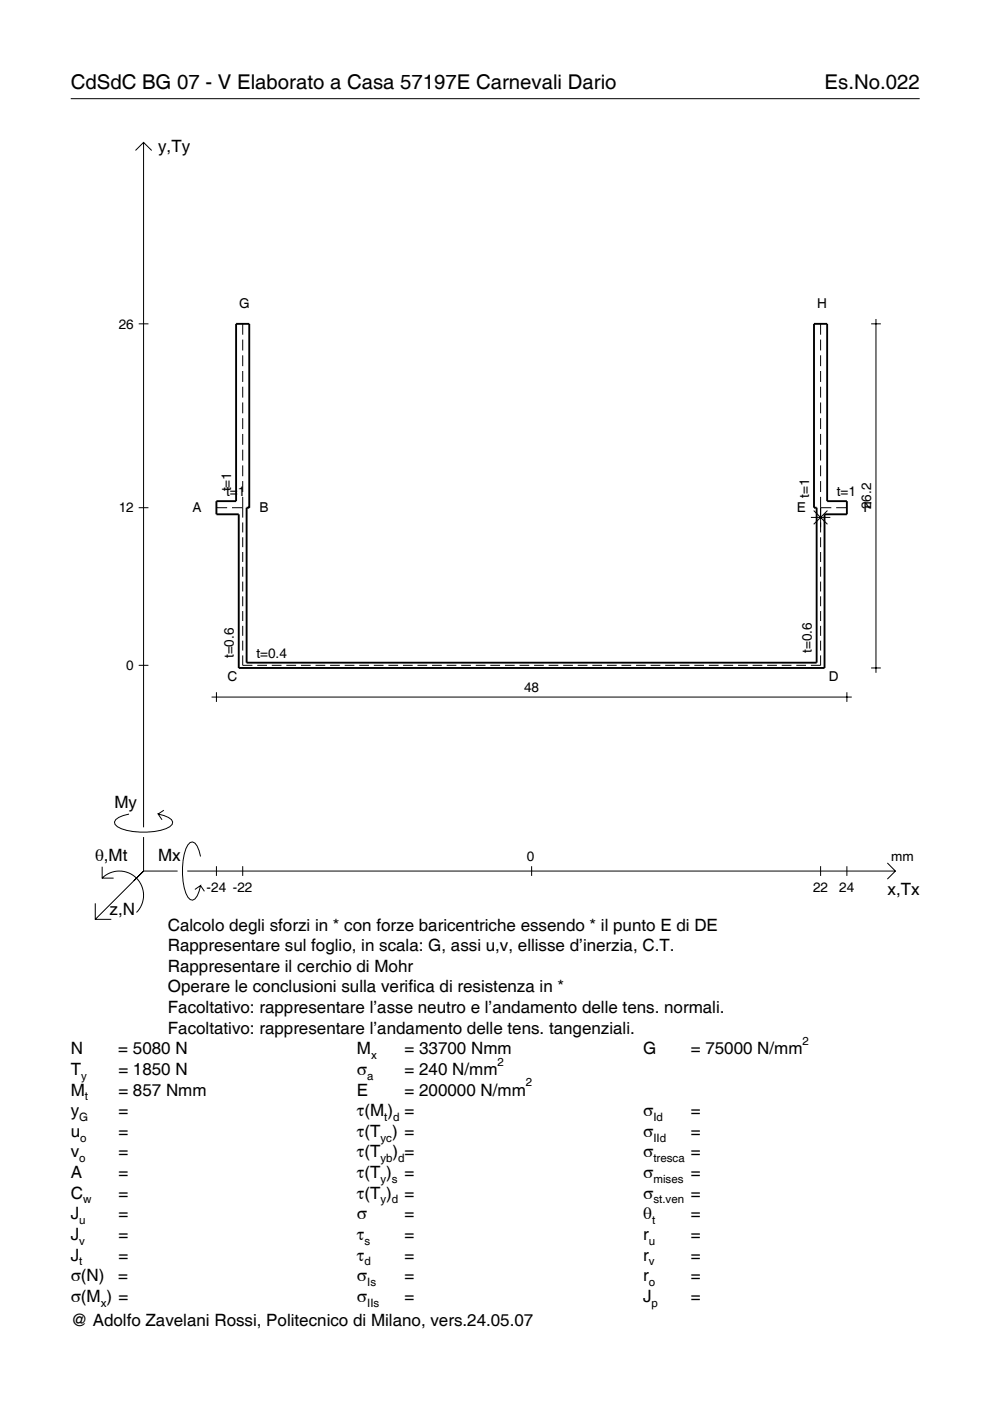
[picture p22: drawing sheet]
<svg xmlns="http://www.w3.org/2000/svg" width="210mm" height="297mm" viewBox="0 0 210 297" stroke-linecap="round" stroke-linejoin="round" font-family="sans-serif">
<defs><g id="words">
<g font-size="4.3">
<text x="15" y="18.9">CdSdC BG 07 - V Elaborato a Casa 57197E Carnevali Dario</text>
<text x="174.8" y="18.9">Es.No.022</text>
</g>
<g font-size="3.6">
<text x="33.5" y="32.3">y,Ty</text>
<text x="24.3" y="171.3">My</text>
<text x="20.1" y="182.6">θ,Mt</text>
<text x="33.5" y="182.6">Mx</text>
<text x="188.2" y="189.8">x,Tx</text>
<text x="23.2" y="193.9">z,N</text>
<text x="35.6" y="197.3">Calcolo degli sforzi in * con forze baricentriche essendo * il punto E di DE</text>
<text x="35.6" y="201.7">Rappresentare sul foglio, in scala: G, assi u,v, ellisse d’inerzia, C.T.</text>
<text x="35.6" y="206">Rappresentare il cerchio di Mohr</text>
<text x="35.6" y="210.4">Operare le conclusioni sulla verifica di resistenza in *</text>
<text x="35.6" y="214.8">Facoltativo: rappresentare l’asse neutro e l’andamento delle tens. normali.</text>
<text x="35.6" y="219.2">Facoltativo: rappresentare l’andamento delle tens. tangenziali.</text>
<text x="15" y="223.5">N</text>
<text x="15" y="227.9">T</text>
<text x="25.1" y="223.5">= 5080 N</text>
<text x="25.1" y="227.9">= 1850 N</text>
<text x="75.7" y="227.9">σ</text>
<text x="75.7" y="223.5">M</text>
<text x="85.8" y="223.5">= 33700 Nmm</text>
<text x="85.8" y="227.9">= 240 N/mm</text>
<text x="136.4" y="223.5">G</text>
<text x="146.5" y="223.5">= 75000 N/mm</text>
<text x="15" y="232.3">M</text>
<text x="25.1" y="232.3">= 857 Nmm</text>
<text x="75.7" y="232.3">E</text>
<text x="85.8" y="232.3">= 200000 N/mm</text>
<text x="15" y="236.7">y</text>
<text x="25.1" y="236.7">=</text>
<text x="75.7" y="236.7">τ(M ) =</text>
<text x="136.4" y="236.7">σ</text>
<text x="146.5" y="236.7">=</text>
<text x="15" y="241">u</text>
<text x="15" y="245.4">v</text>
<text x="25.1" y="241">=</text>
<text x="25.1" y="245.4">=</text>
<text x="75.7" y="241">τ(T ) =</text>
<text x="75.7" y="245.4">τ(T</text>
<text x="83.3" y="245.4">) =</text>
<text x="136.4" y="241">σ</text>
<text x="136.4" y="245.4">σ</text>
<text x="146.5" y="241">=</text>
<text x="146.5" y="245.4">=</text>
<text x="15" y="249.8">A</text>
<text x="25.1" y="249.8">=</text>
<text x="75.7" y="249.8">τ(T )</text>
<text x="85.8" y="249.8">=</text>
<text x="136.4" y="249.8">σ</text>
<text x="146.5" y="249.8">=</text>
<text x="15" y="254.2">C</text>
<text x="25.1" y="254.2">=</text>
<text x="75.7" y="254.2">τ(T )</text>
<text x="85.8" y="254.2">=</text>
<text x="136.4" y="254.2">σ</text>
<text x="146.5" y="254.2">=</text>
<text x="15" y="258.5">J</text>
<text x="15" y="262.9">J</text>
<text x="25.1" y="258.5">=</text>
<text x="25.1" y="262.9">=</text>
<text x="75.7" y="258.5">σ</text>
<text x="75.7" y="262.9">τ</text>
<text x="85.8" y="258.5">=</text>
<text x="85.8" y="262.9">=</text>
<text x="136.4" y="258.5">θ</text>
<text x="136.4" y="262.9">r</text>
<text x="146.5" y="258.5">=</text>
<text x="146.5" y="262.9">=</text>
<text x="15" y="267.3">J</text>
<text x="25.1" y="267.3">=</text>
<text x="75.7" y="267.3">τ</text>
<text x="85.8" y="267.3">=</text>
<text x="136.4" y="267.3">r</text>
<text x="146.5" y="267.3">=</text>
<text x="15" y="271.7">σ(N)</text>
<text x="25.1" y="271.7">=</text>
<text x="75.7" y="271.7">σ</text>
<text x="85.8" y="271.7">=</text>
<text x="136.4" y="271.7">r</text>
<text x="146.5" y="271.7">=</text>
<text x="15" y="276">σ(M ) =</text>
<text x="15" y="281.2">@ Adolfo Zavelani Rossi, Politecnico di Milano, vers.24.05.07</text>
<text x="75.7" y="276">σ</text>
<text x="85.8" y="276">=</text>
<text x="136.4" y="276">J</text>
<text x="146.5" y="276">=</text>
</g>
<g font-size="2.9">
<text x="50.7" y="65.3">G</text>
<text x="173.2" y="65.3">H</text>
<text x="25.2" y="69.7">26</text>
<text x="47.9" y="105.2">t=1</text>
<text x="49" y="104.2" transform="rotate(-90 49 104.2)">t=1</text>
<text x="171.6" y="105.6" transform="rotate(-90 171.6 105.6)">t=1</text>
<text x="177.4" y="105.2">t=1</text>
<text x="184.7" y="107.9" transform="rotate(-90 184.7 107.9)">26.2</text>
<text x="25.2" y="108.6">12</text>
<text x="40.8" y="108.5">A</text>
<text x="55" y="108.5">B</text>
<text x="168.9" y="108.5">E</text>
<text x="183.1" y="108.5">F</text>
<text x="26.8" y="142.1">0</text>
<text x="49.6" y="139.6" transform="rotate(-90 49.6 139.6)">t=0.6</text>
<text x="54.3" y="139.5">t=0.4</text>
<text x="172.1" y="138.4" transform="rotate(-90 172.1 138.4)">t=0.6</text>
<text x="48.2" y="144.4">C</text>
<text x="111.1" y="146.8">48</text>
<text x="175.7" y="144.4">D</text>
<text x="111.7" y="182.6">0</text>
<text x="189" y="182.6">mm</text>
<text x="43.8" y="189.1">-24 -22</text>
<text x="172.4" y="189.1">22</text>
<text x="178" y="189.1">24</text>
</g>
<g font-size="2.4">
<text x="170.2" y="221.5">2</text>
<text x="78.7" y="224.5">x</text>
<text x="105.5" y="225.9">2</text>
<text x="17.2" y="228.9">y</text>
<text x="18" y="233.3">t</text>
<text x="77.9" y="228.9">a</text>
<text x="111.5" y="230.3">2</text>
<text x="16.8" y="237.7">G</text>
<text x="81.5" y="237.7">t d</text>
<text x="138.5" y="237.7">Id</text>
<text x="17" y="242">o</text>
<text x="80.7" y="242">yc</text>
<text x="138.5" y="242">IId</text>
<text x="16.8" y="246.4">o</text>
<text x="80.7" y="246.4">yb d</text>
<text x="80.7" y="250.8">y s</text>
<text x="138.5" y="246.4">tresca</text>
<text x="138.5" y="250.8">mises</text>
<text x="17.6" y="255.2">w</text>
<text x="80.7" y="255.2">y d</text>
<text x="138.5" y="255.2">st.ven</text>
<text x="16.8" y="259.5">u</text>
<text x="16.8" y="263.9">v</text>
<text x="77.3" y="263.9">s</text>
<text x="137.6" y="263.9">u</text>
<text x="138.2" y="259.5">t</text>
<text x="16.8" y="268.3">t</text>
<text x="77.3" y="268.3">d</text>
<text x="137.6" y="268.3">v</text>
<text x="77.9" y="272.7">Is</text>
<text x="137.6" y="272.7">o</text>
<text x="21.4" y="277">x</text>
<text x="77.9" y="277">IIs</text>
<text x="138.2" y="277">p</text>
</g>
</g></defs>
<g fill="none" stroke="#000" stroke-width=".21">
<path d="M15 20.9h180M28.7 31.9l1.7-1.7 1.8 1.7M30.4 30.2v145.2M29.4 68.7h2.1M51.5 68.7v2.3M51.5 72v2.3M51.5 75.3v2.3M51.5 78.7v2.3M174 68.7v2.3M174 72v2.3M174 75.3v2.3M174 78.7v2.3"/>
<path d="M184.7 68.7h2.1M185.7 67.6v75.1M51.5 82v2.3M51.5 85.3v2.3M51.5 88.7v2.3M51.5 92v2.3M51.5 95.3v2.3M51.5 98.7v2.3M174 82v2.3M174 85.3v2.3M174 88.7v2.3M174 92v2.3"/>
<path d="M174 95.3v2.3M174 98.7v2.3M29.4 107.6h2.1M45.9 107.6h2.3M49.2 107.6h2.3M51.5 102v2.3M51.5 105.3v4.4M51.5 110.8v2.1M51.5 113.9v2.1M51.5 117v2.1M171.9 109.7h4.1M172.5 108.3l2.9 2.9"/>
<path d="M174 107.6h2.3M174 102v2.3M174 105.3v7.6M174 113.9v2.1M174 117v2.1M175.4 108.3l-2.9 2.9M177.3 107.6h2.3M51.5 139v2.1h2M51.5 120.2v2.1M51.5 123.3v2.1M51.5 126.4v2.1M51.5 129.6v2.1"/>
<path d="M51.5 132.7v2.1M51.5 135.8v2.1M174 139v2.1h-2.1M174 120.2v2.1M174 123.3v2.1M174 126.4v2.1M174 129.6v2.1M174 132.7v2.1M174 135.8v2.1M29.4 141.1h2.1M44.9 147.8h135.7M45.9 146.8v2"/>
<path d="M54.5 141.1h2.1M57.6 141.1h2.1M60.7 141.1h2.1M63.8 141.1h2.1M66.9 141.1h2.1M70 141.1h2M73.1 141.1h2M76.2 141.1h2M79.3 141.1h2M82.3 141.1h2.1M85.4 141.1h2.1M88.5 141.1h2.1"/>
<path d="M91.6 141.1h2.1M94.7 141.1h2.1M97.8 141.1h2M100.9 141.1h2M104 141.1h2M107.1 141.1h2M110.1 141.1h2.1M113.2 141.1h2.1M116.3 141.1h2.1M119.4 141.1h2.1M122.5 141.1h2.1M125.6 141.1h2"/>
<path d="M128.7 141.1h2M131.8 141.1h2M134.9 141.1h2M137.9 141.1h2.1M141 141.1h2.1M144.1 141.1h2.1M147.2 141.1h2.1M150.3 141.1h2.1M153.4 141.1h2M156.5 141.1h2M159.6 141.1h2M162.7 141.1h2"/>
<path d="M165.7 141.1h2.1M168.8 141.1h2.1M179.6 146.8v2M184.7 141.6h2.1M27.3 172.6a3.6 3.6 0 0 0-3 1.7l.1 .5a5.7 5.7 0 0 0 3.8 1.5 13.3 13.3 0 0 0 7.8-1l.5-.5 .1-.5a3.6 3.6 0 0 0-3.1-1.7l.8 1.2M30.4 177.5v7.2M34.7 171.8l-1.2 .8M20.2 191.5v3.4h3.4M21.7 186.2a5.1 5.1 0 0 1 7.2 0 5.1 5.1 0 0 1 0 7.3M21.7 183.8v2.4h2.4M30.4 184.7l-10.2 10.2M30.4 184.7l-2 2"/>
<path d="M30.4 184.7h7.2M39.7 184.7h150.1M42.5 181.6a3.6 3.6 0 0 0-1.7-3.1l-.5 .1a5.7 5.7 0 0 0-1.5 3.8 13.3 13.3 0 0 0 1 7.8l.5 .5 .5 .2a3.6 3.6 0 0 0 1.7-3.1l-1.2 .8M42.5 187.8l.8 1.2M45.9 183.7v2M51.5 183.7v2M112.7 183.7v2M174 183.7v2M179.6 183.7v2M188.1 183l1.7 1.7-1.7 1.7"/>
</g>
<path d="M50.1 68.7h2.7v38.9h-.5v32.9h120.8v-32.9h-.5v-38.9h2.8v37.6h4.2v2.7h-4.8v32.6h-124.2v-32.6h-4.7v-2.7h4.2z" fill="none" stroke="#000" stroke-width=".4"/>
<use href="#words"/>
</svg>
